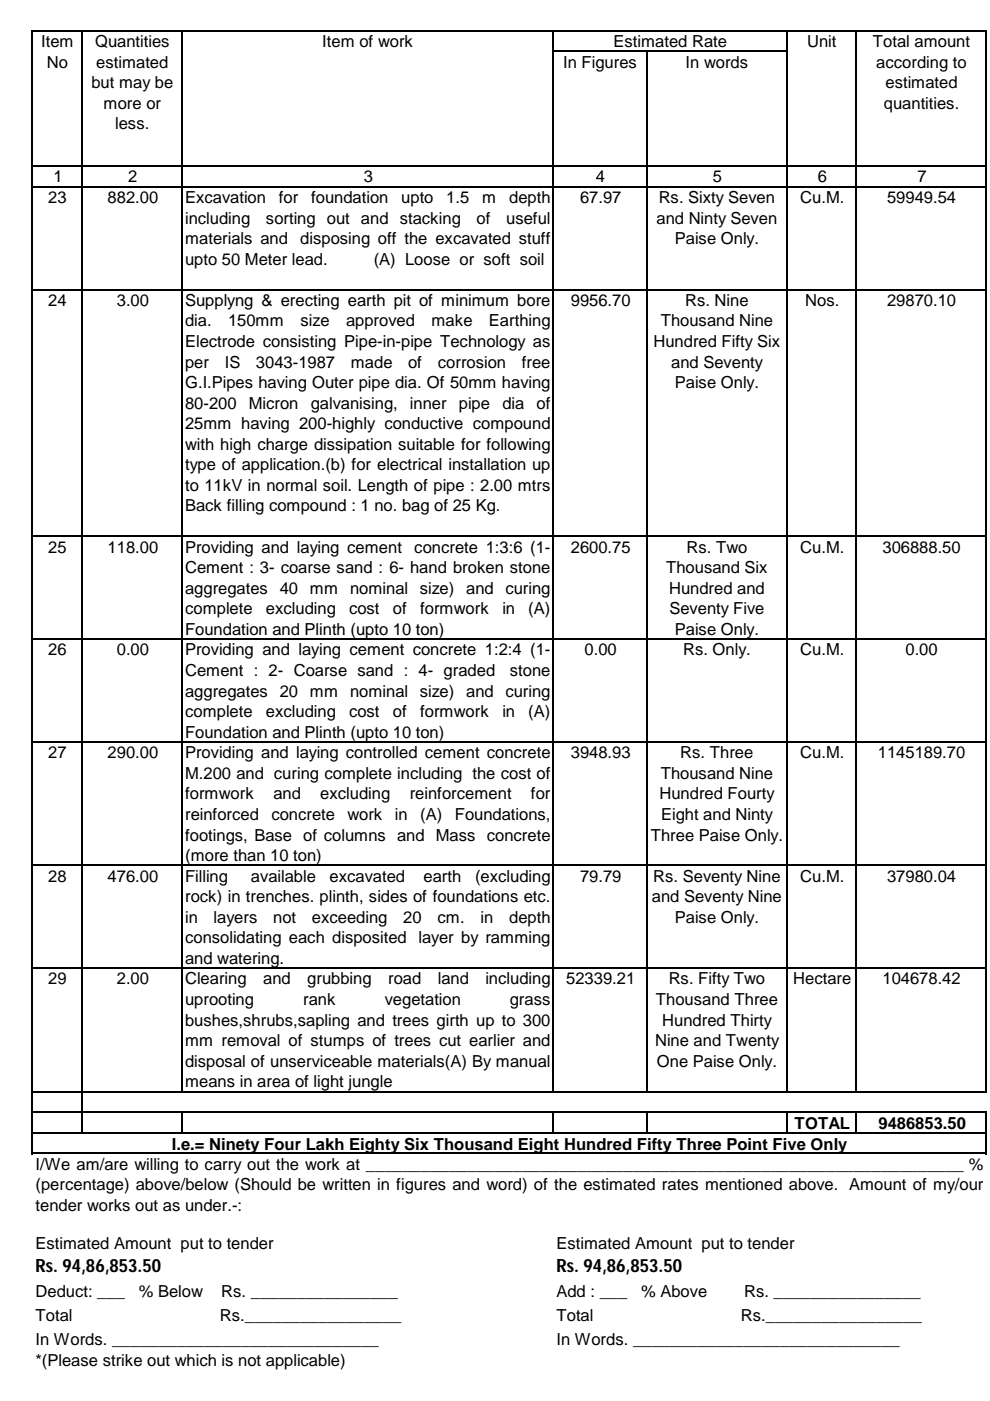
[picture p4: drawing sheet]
<svg xmlns="http://www.w3.org/2000/svg" width="210mm" height="297mm" viewBox="0 0 210 297" stroke-linecap="round" stroke-linejoin="round" font-family="sans-serif">
<defs><g id="words">
<g font-size="3.9">
<text x="7.5" y="269.6">Rs. 94,86,853.50</text>
<text x="118" y="269.6">Rs. 94,86,853.50</text>
</g>
<g font-size="3.5">
<text x="8.7" y="10">Item</text>
<text x="20.2" y="10">Quantities</text>
<text x="68.3" y="10">Item of work</text>
<text x="130.1" y="10">Estimated Rate</text>
<text x="171.1" y="10">Unit</text>
<text x="185.1" y="10">Total amount</text>
<text x="9.9" y="14.3">No</text>
<text x="20.4" y="14.3">estimated</text>
<text x="119.4" y="14.3">In Figures</text>
<text x="145.4" y="14.3">In words</text>
<text x="185.8" y="14.3">according to</text>
<text x="19.4" y="18.7">but may be</text>
<text x="22" y="23.1">more or</text>
<text x="187.4" y="23.1">quantities.</text>
<text x="187.7" y="18.7">estimated</text>
<text x="24.4" y="27.4">less.</text>
<text x="11.3" y="38.7">1</text>
<text x="27.2" y="38.7">2</text>
<text x="77.1" y="38.7">3</text>
<text x="126.4" y="38.7">4</text>
<text x="151.1" y="38.7">5</text>
<text x="173.4" y="38.7">6</text>
<text x="194.5" y="38.7">7</text>
<text x="10.2" y="43">23</text>
<text x="22.8" y="43">882.00</text>
<text x="39.2" y="43">Excavation</text>
<text x="39.2" y="47.4">including</text>
<text x="56.4" y="47.4">sorting out and stacking</text>
<text x="59.1" y="43">for</text>
<text x="66" y="43">foundation</text>
<text x="85.1" y="43">upto</text>
<text x="94.6" y="43">1.5</text>
<text x="101" y="47.4">of</text>
<text x="102.2" y="43">m</text>
<text x="107.3" y="47.4">useful</text>
<text x="107.9" y="43">depth</text>
<text x="123" y="43">67.97</text>
<text x="139.2" y="47.4">and Ninty Seven</text>
<text x="139.7" y="43">Rs. Sixty Seven</text>
<text x="169.7" y="43">Cu.M.</text>
<text x="188.1" y="43">59949.54</text>
<text x="39.2" y="51.8">materials and</text>
<text x="63.7" y="51.8">disposing off the excavated stuff</text>
<text x="143.1" y="51.8">Paise Only.</text>
<text x="39.2" y="56.1">upto 50 Meter lead.</text>
<text x="79.2" y="56.1">(A) Loose or soft soil</text>
<text x="10.2" y="64.8">24</text>
<text x="24.8" y="64.8">3.00</text>
<text x="39.2" y="64.8">Supplyng &amp; erecting earth pit of minimum bore</text>
<text x="121" y="64.8">9956.70</text>
<text x="145.2" y="64.8">Rs. Nine</text>
<text x="170.7" y="64.8">Nos.</text>
<text x="188.1" y="64.8">29870.10</text>
<text x="39.2" y="69.2">dia.</text>
<text x="48.3" y="69.2">150mm</text>
<text x="63.7" y="69.2">size</text>
<text x="73.4" y="69.2">approved</text>
<text x="91.5" y="69.2">make</text>
<text x="103.7" y="69.2">Earthing</text>
<text x="140.1" y="69.2">Thousand Nine</text>
<text x="39.2" y="73.6">Electrode consisting Pipe-in-pipe Technology as</text>
<text x="39.2" y="77.9">per</text>
<text x="47.7" y="77.9">IS</text>
<text x="54.3" y="77.9">3043-1987</text>
<text x="74.4" y="77.9">made</text>
<text x="86.5" y="77.9">of</text>
<text x="92.8" y="77.9">corrosion</text>
<text x="110.6" y="77.9">free</text>
<text x="138.6" y="73.6">Hundred Fifty Six</text>
<text x="142.3" y="77.9">and Seventy</text>
<text x="39.2" y="82.3">G.I.Pipes having Outer pipe dia. Of 50mm having</text>
<text x="143.1" y="82.3">Paise Only.</text>
<text x="39.2" y="86.6">80-200</text>
<text x="52.7" y="86.6">Micron</text>
<text x="65.9" y="86.6">galvanising,</text>
<text x="86.9" y="86.6">inner</text>
<text x="97.3" y="86.6">pipe</text>
<text x="106.5" y="86.6">dia</text>
<text x="113.7" y="86.6">of</text>
<text x="39.2" y="91">25mm having 200-highly conductive compound</text>
<text x="39.2" y="95.4">with high charge dissipation suitable for following</text>
<text x="39.2" y="99.7">type of application.(b) for electrical installation up</text>
<text x="39.2" y="104.1">to 11kV in normal soil. Length of pipe : 2.00 mtrs</text>
<text x="39.2" y="108.4">Back filling compound : 1 no. bag of 25 Kg.</text>
<text x="10.2" y="117.2">25</text>
<text x="22.8" y="117.2">118.00</text>
<text x="39.2" y="117.2">Providing and laying cement</text>
<text x="87.8" y="117.2">concrete 1:3:6 (1-</text>
<text x="121" y="117.2">2600.75</text>
<text x="145.5" y="117.2">Rs. Two</text>
<text x="169.7" y="117.2">Cu.M.</text>
<text x="187.1" y="117.2">306888.50</text>
<text x="39.2" y="121.5">Cement : 3- coarse sand : 6- hand broken stone</text>
<text x="39.2" y="125.9">aggregates</text>
<text x="59.3" y="125.9">40</text>
<text x="65.7" y="125.9">mm</text>
<text x="74.2" y="125.9">nominal size)</text>
<text x="98.8" y="125.9">and curing</text>
<text x="141.2" y="121.5">Thousand Six</text>
<text x="141.9" y="125.9">Hundred and</text>
<text x="39.2" y="130.2">complete</text>
<text x="56.4" y="130.2">excluding</text>
<text x="74" y="130.2">cost</text>
<text x="83.3" y="130.2">of</text>
<text x="89.1" y="130.2">formwork</text>
<text x="106.5" y="130.2">in</text>
<text x="112" y="130.2">(A)</text>
<text x="141.9" y="130.2">Seventy Five</text>
<text x="39.2" y="134.6">Foundation and Plinth (upto 10 ton)</text>
<text x="143.1" y="134.6">Paise Only.</text>
<text x="10.2" y="139">26</text>
<text x="24.8" y="139">0.00</text>
<text x="39.2" y="139">Providing and laying cement concrete 1:2:4 (1-</text>
<text x="39.2" y="143.3">Cement : 2- Coarse sand : 4- graded</text>
<text x="108.1" y="143.3">stone</text>
<text x="124" y="139">0.00</text>
<text x="144.8" y="139">Rs. Only.</text>
<text x="169.7" y="139">Cu.M.</text>
<text x="192" y="139">0.00</text>
<text x="39.2" y="147.7">aggregates</text>
<text x="59.3" y="147.7">20</text>
<text x="65.7" y="147.7">mm</text>
<text x="74.2" y="147.7">nominal size)</text>
<text x="98.8" y="147.7">and curing</text>
<text x="39.2" y="152">complete</text>
<text x="56.4" y="152">excluding</text>
<text x="74" y="152">cost</text>
<text x="83.3" y="152">of</text>
<text x="89.1" y="152">formwork</text>
<text x="106.5" y="152">in</text>
<text x="112" y="152">(A)</text>
<text x="10.2" y="160.8">27</text>
<text x="22.8" y="160.8">290.00</text>
<text x="39.2" y="156.4">Foundation and Plinth (upto 10 ton)</text>
<text x="39.2" y="160.8">Providing and laying controlled cement concrete</text>
<text x="121" y="160.8">3948.93</text>
<text x="144.2" y="160.8">Rs. Three</text>
<text x="169.7" y="160.8">Cu.M.</text>
<text x="186.1" y="160.8">1145189.70</text>
<text x="39.2" y="165.1">M.200 and curing complete including the cost of</text>
<text x="140.1" y="165.1">Thousand Nine</text>
<text x="39.2" y="169.5">formwork</text>
<text x="39.2" y="173.8">reinforced</text>
<text x="57.5" y="173.8">concrete</text>
<text x="58" y="169.5">and</text>
<text x="67.9" y="169.5">excluding</text>
<text x="73.7" y="173.8">work</text>
<text x="83.7" y="173.8">in</text>
<text x="86.9" y="169.5">reinforcement</text>
<text x="89.1" y="173.8">(A)</text>
<text x="96.4" y="173.8">Foundations,</text>
<text x="112.6" y="169.5">for</text>
<text x="139.8" y="169.5">Hundred Fourty</text>
<text x="140.2" y="173.8">Eight and Ninty</text>
<text x="39.2" y="178.2">footings, Base of columns and Mass concrete</text>
<text x="138" y="178.2">Three Paise Only.</text>
<text x="39.2" y="182.6">(more than 10 ton)</text>
<text x="10.2" y="186.9">28</text>
<text x="22.8" y="186.9">476.00</text>
<text x="39.2" y="186.9">Filling</text>
<text x="39.2" y="191.3">rock) in trenches. plinth, sides of foundations etc.</text>
<text x="53.2" y="186.9">available</text>
<text x="69.9" y="186.9">excavated</text>
<text x="89.8" y="186.9">earth</text>
<text x="100.7" y="186.9">(excluding</text>
<text x="123" y="186.9">79.79</text>
<text x="138.2" y="191.3">and Seventy Nine</text>
<text x="138.5" y="186.9">Rs. Seventy Nine</text>
<text x="169.7" y="186.9">Cu.M.</text>
<text x="188.1" y="186.9">37980.04</text>
<text x="39.2" y="195.7">in</text>
<text x="45.3" y="195.7">layers</text>
<text x="57.9" y="195.7">not</text>
<text x="66.1" y="195.7">exceeding</text>
<text x="85.5" y="195.7">20</text>
<text x="92.8" y="195.7">cm.</text>
<text x="101.9" y="195.7">in</text>
<text x="107.9" y="195.7">depth</text>
<text x="143.1" y="195.7">Paise Only.</text>
<text x="39.2" y="200">consolidating each disposited</text>
<text x="88.7" y="200">layer by ramming</text>
<text x="10.2" y="208.7">29</text>
<text x="24.8" y="208.7">2.00</text>
<text x="39.2" y="204.4">and watering.</text>
<text x="39.2" y="208.7">Clearing</text>
<text x="55.8" y="208.7">and</text>
<text x="65.2" y="208.7">grubbing</text>
<text x="82.3" y="208.7">road</text>
<text x="92.8" y="208.7">land</text>
<text x="102.9" y="208.7">including</text>
<text x="120.1" y="208.7">52339.21</text>
<text x="141.8" y="208.7">Rs. Fifty Two</text>
<text x="168.2" y="208.7">Hectare</text>
<text x="187.1" y="208.7">104678.42</text>
<text x="39.2" y="213.1">uprooting</text>
<text x="64.3" y="213.1">rank</text>
<text x="81.6" y="213.1">vegetation</text>
<text x="108.1" y="213.1">grass</text>
<text x="139.1" y="213.1">Thousand Three</text>
<text x="39.2" y="217.5">bushes,shrubs,sapling and trees girth up to 300</text>
<text x="39.2" y="221.8">mm removal of stumps of trees cut earlier and</text>
<text x="138.9" y="221.8">Nine and Twenty</text>
<text x="140.4" y="217.5">Hundred Thirty</text>
<text x="39.2" y="226.2">disposal of unserviceable materials(A) By manual</text>
<text x="139.3" y="226.2">One Paise Only.</text>
<text x="39.2" y="230.5">means in area of light jungle</text>
<text x="168.5" y="239.4">TOTAL</text>
<text x="186.3" y="239.4">9486853.50</text>
<text x="36.4" y="243.7">I.e.= Ninety Four Lakh Eighty Six Thousand Eight Hundred Fifty Three Point Five Only</text>
<text x="7.5" y="248">I/We am/are willing to carry out the work at _________________________________________________________________ %</text>
<text x="7.5" y="252.3">(percentage) above/below (Should be written in figures and word) of the estimated rates mentioned above. Amount of my/our</text>
<text x="7.5" y="256.7">tender works out as under.-:</text>
<text x="7.5" y="264.8">Estimated Amount put to tender</text>
<text x="118" y="264.8">Estimated Amount put to tender</text>
<text x="7.5" y="275">Deduct: ___</text>
<text x="29.4" y="275">% Below</text>
<text x="46.9" y="275">Rs. ________________</text>
<text x="118" y="275">Add : ___</text>
<text x="135.9" y="275">% Above</text>
<text x="157.8" y="275">Rs. ________________</text>
<text x="7.5" y="280.1">Total</text>
<text x="46.6" y="280.1">Rs._________________</text>
<text x="118" y="280.1">Total</text>
<text x="157.1" y="280.1">Rs._________________</text>
<text x="7.5" y="285.3">In Words. _____________________________</text>
<text x="118" y="285.3">In Words. _____________________________</text>
<text x="7.5" y="289.7">*(Please strike out which is not applicable)</text>
</g>
</g></defs>
<g fill="none" stroke="#000" stroke-width=".34">
<path d="M6.9 6.4v238.3M7 6.5h202.3M17.4 6.7v233.7M38.6 6.7v224.9M117.3 6.7v224.9M117.5 10.9h49.5M137.1 11.1v220.5M166.8 6.7v224.9M181.6 6.7v224.9M209.1 6.7v224.9M7 35.2h202.3M7 39.6h202.3"/>
<path d="M7 61.4h202.3M7 113.7h202.3M7 135.5h202.3M7 157.3h202.3M7 183.5h202.3M7 205.3h202.3M7 231.5h202.3M7 235.8h202.3M38.6 236v4.4M117.3 236v4.4M137.1 236v4.4M166.8 236v4.4"/>
<path d="M181.6 236v4.4M209.1 236v8.7M7 240.2h202.3M7 244.5h202.3"/>
</g>
<use href="#words"/>
</svg>
